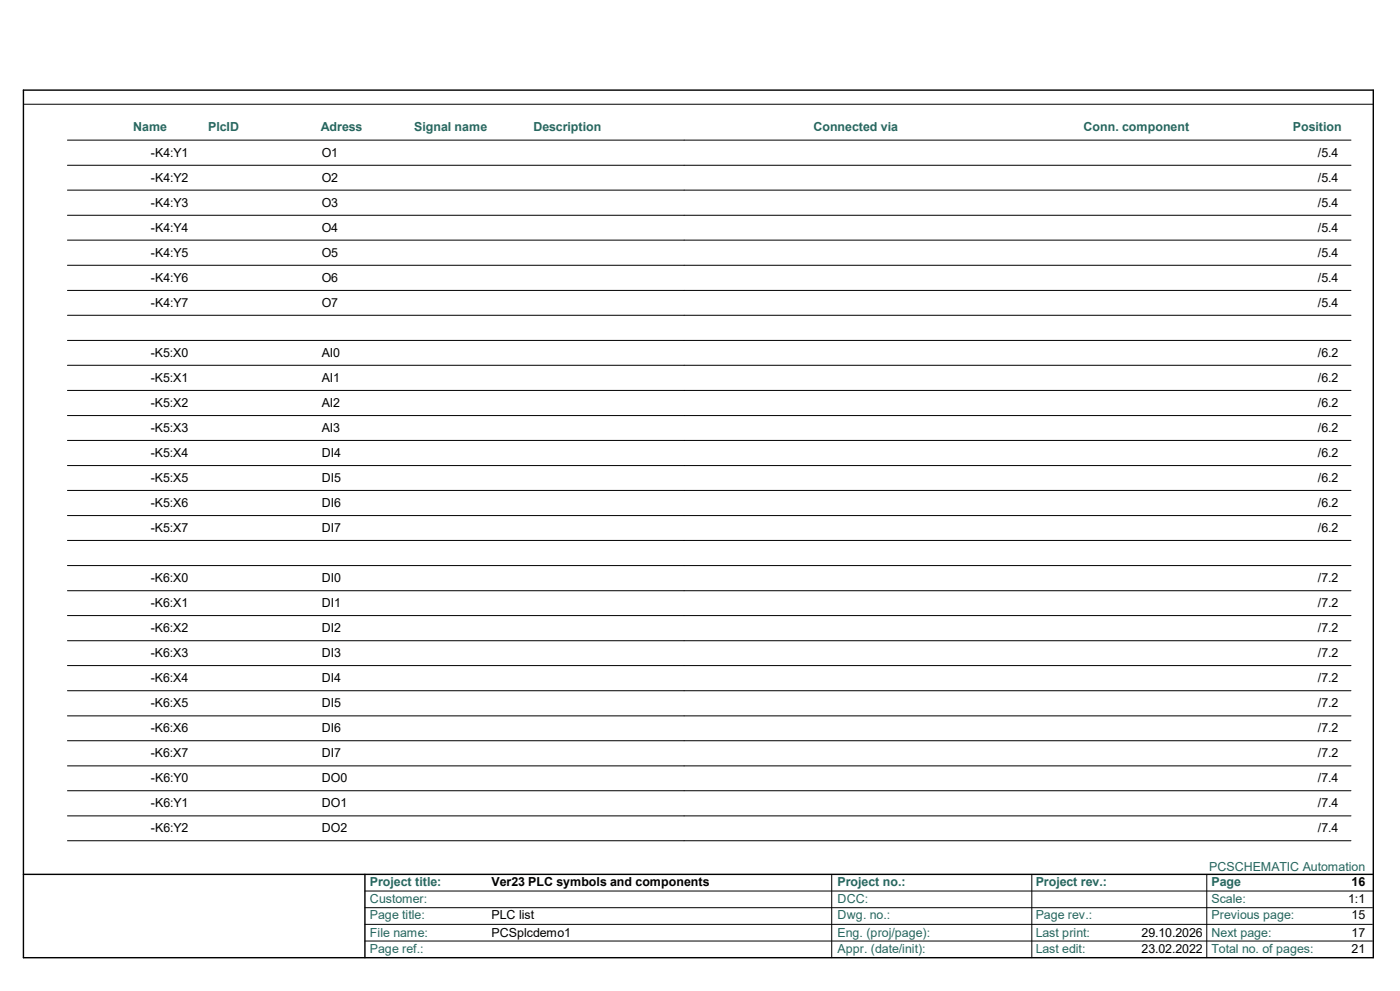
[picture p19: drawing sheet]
<svg xmlns="http://www.w3.org/2000/svg" width="420mm" height="297mm" viewBox="0 0 420 297" stroke-linecap="round" stroke-linejoin="round" font-family="sans-serif">
<defs><g id="words">
<g font-size="3.7" fill="#27675f">
<text x="40" y="39.4">Name</text>
<text x="62.5" y="39.4">PlcID</text>
<text x="96.3" y="39.4">Adress</text>
<text x="124.3" y="39.4">Signal name</text>
<text x="160" y="39.4">Description</text>
<text x="244" y="39.4">Connected via</text>
<text x="325" y="39.4">Conn. component</text>
<text x="387.9" y="39.4">Position</text>
<text x="362.8" y="260.9">PCSCHEMATIC Automation</text>
<text x="111" y="265.6">Project title:</text>
<text x="251.3" y="265.6">Project no.:</text>
<text x="310.7" y="265.6">Project rev.:</text>
<text x="363.5" y="265.6">Page</text>
<text x="111" y="270.7">Customer:</text>
<text x="111" y="275.5">Page title:</text>
<text x="251.3" y="275.5">Dwg. no.:</text>
<text x="251.3" y="270.7">DCC:</text>
<text x="310.7" y="275.5">Page rev.:</text>
<text x="363.5" y="275.5">Previous page:</text>
<text x="363.5" y="270.7">Scale:</text>
<text x="111" y="280.7">File name:</text>
<text x="251.3" y="280.7">Eng. (proj/page):</text>
<text x="310.7" y="280.7">Last print:</text>
<text x="363.5" y="280.7">Next page:</text>
<text x="111" y="285.5">Page ref.:</text>
<text x="251.3" y="285.5">Appr. (date/init):</text>
<text x="310.7" y="285.5">Last edit:</text>
<text x="363.5" y="285.5">Total no. of pages:</text>
</g>
<g font-size="3.7">
<text x="45.3" y="47">-K4:Y1</text>
<text x="96.5" y="47">O1</text>
<text x="395.4" y="47">/5.4</text>
<text x="45.3" y="54.4">-K4:Y2</text>
<text x="96.5" y="54.4">O2</text>
<text x="395.4" y="54.4">/5.4</text>
<text x="45.3" y="62">-K4:Y3</text>
<text x="96.5" y="62">O3</text>
<text x="395.4" y="62">/5.4</text>
<text x="45.3" y="69.4">-K4:Y4</text>
<text x="96.5" y="69.4">O4</text>
<text x="395.4" y="69.4">/5.4</text>
<text x="45.3" y="77">-K4:Y5</text>
<text x="96.5" y="77">O5</text>
<text x="395.4" y="77">/5.4</text>
<text x="45.3" y="84.5">-K4:Y6</text>
<text x="96.5" y="84.5">O6</text>
<text x="395.4" y="84.5">/5.4</text>
<text x="45.3" y="91.9">-K4:Y7</text>
<text x="96.5" y="91.9">O7</text>
<text x="395.4" y="91.9">/5.4</text>
<text x="45.2" y="106.9">-K5:X0</text>
<text x="96.5" y="106.9">AI0</text>
<text x="395.4" y="106.9">/6.2</text>
<text x="45.2" y="114.5">-K5:X1</text>
<text x="96.5" y="114.5">AI1</text>
<text x="395.4" y="114.5">/6.2</text>
<text x="45.2" y="121.9">-K5:X2</text>
<text x="96.5" y="121.9">AI2</text>
<text x="395.4" y="121.9">/6.2</text>
<text x="45.2" y="129.4">-K5:X3</text>
<text x="96.5" y="129.4">AI3</text>
<text x="395.4" y="129.4">/6.2</text>
<text x="45.2" y="137">-K5:X4</text>
<text x="96.5" y="137">DI4</text>
<text x="395.4" y="137">/6.2</text>
<text x="45.2" y="144.4">-K5:X5</text>
<text x="96.5" y="144.4">DI5</text>
<text x="395.4" y="144.4">/6.2</text>
<text x="45.2" y="152">-K5:X6</text>
<text x="96.5" y="152">DI6</text>
<text x="395.4" y="152">/6.2</text>
<text x="45.2" y="159.4">-K5:X7</text>
<text x="96.5" y="159.4">DI7</text>
<text x="395.4" y="159.4">/6.2</text>
<text x="45.2" y="174.5">-K6:X0</text>
<text x="96.5" y="174.5">DI0</text>
<text x="395.4" y="174.5">/7.2</text>
<text x="45.2" y="181.9">-K6:X1</text>
<text x="96.5" y="181.9">DI1</text>
<text x="395.4" y="181.9">/7.2</text>
<text x="45.2" y="189.5">-K6:X2</text>
<text x="96.5" y="189.5">DI2</text>
<text x="395.4" y="189.5">/7.2</text>
<text x="45.2" y="196.9">-K6:X3</text>
<text x="96.5" y="196.9">DI3</text>
<text x="395.4" y="196.9">/7.2</text>
<text x="45.2" y="204.5">-K6:X4</text>
<text x="96.5" y="204.5">DI4</text>
<text x="395.4" y="204.5">/7.2</text>
<text x="45.2" y="211.9">-K6:X5</text>
<text x="96.5" y="211.9">DI5</text>
<text x="395.4" y="211.9">/7.2</text>
<text x="45.2" y="219.4">-K6:X6</text>
<text x="96.5" y="219.4">DI6</text>
<text x="395.4" y="219.4">/7.2</text>
<text x="45.2" y="227">-K6:X7</text>
<text x="96.5" y="227">DI7</text>
<text x="395.4" y="227">/7.2</text>
<text x="45.3" y="234.4">-K6:Y0</text>
<text x="96.5" y="234.4">DO0</text>
<text x="395.4" y="234.4">/7.4</text>
<text x="45.3" y="242">-K6:Y1</text>
<text x="96.5" y="242">DO1</text>
<text x="395.4" y="242">/7.4</text>
<text x="45.3" y="249.4">-K6:Y2</text>
<text x="96.5" y="249.4">DO2</text>
<text x="395.4" y="249.4">/7.4</text>
<text x="147.5" y="265.6">Ver23 PLC symbols and components</text>
<text x="405.5" y="265.6">16</text>
<text x="147.5" y="275.5">PLC list</text>
<text x="404.5" y="270.7">1:1</text>
<text x="405.5" y="275.5">15</text>
<text x="147.5" y="280.7">PCSplcdemo1</text>
<text x="342.5" y="280.7">29.10.2026</text>
<text x="405.5" y="280.7">17</text>
<text x="342.5" y="285.5">23.02.2022</text>
<text x="405.5" y="285.5">21</text>
</g>
</g></defs>
<path d="M7 27h405v260h-405zM7 262h405M109.5 262v25" fill="none" stroke="#000" stroke-width=".42"/>
<g fill="none" stroke="#000" stroke-width=".3">
<path d="M7.3 31.2h404.7M20.2 42h385.1M20.2 49.5h385.1M20.2 57h385.1M20.2 64.5h385.1M20.2 72h385.1M20.2 79.5h385.1M20.2 87h385.1M20.2 94.5h385.1M20.2 102h385.1M20.2 109.5h385.1M20.2 117h385.1"/>
<path d="M20.2 124.5h385.1M20.2 132h385.1M20.2 139.5h385.1M20.2 147h385.1M20.2 154.5h385.1M20.2 162h385.1M20.2 169.5h385.1M20.2 177h385.1M20.2 184.5h385.1M20.2 192h385.1M20.2 199.5h385.1M20.2 207h385.1"/>
<path d="M20.2 214.5h385.1M20.2 222h385.1M20.2 229.5h385.1M20.2 237h385.1M20.2 244.5h385.1M20.2 252h385.1M109.5 272h302.2M109.5 277h302.2M109.5 267h302.5M249.5 262v25M309.5 262v25M362 262v25"/>
<path d="M109.5 282h302.2"/>
</g>
<use href="#words"/>
</svg>
